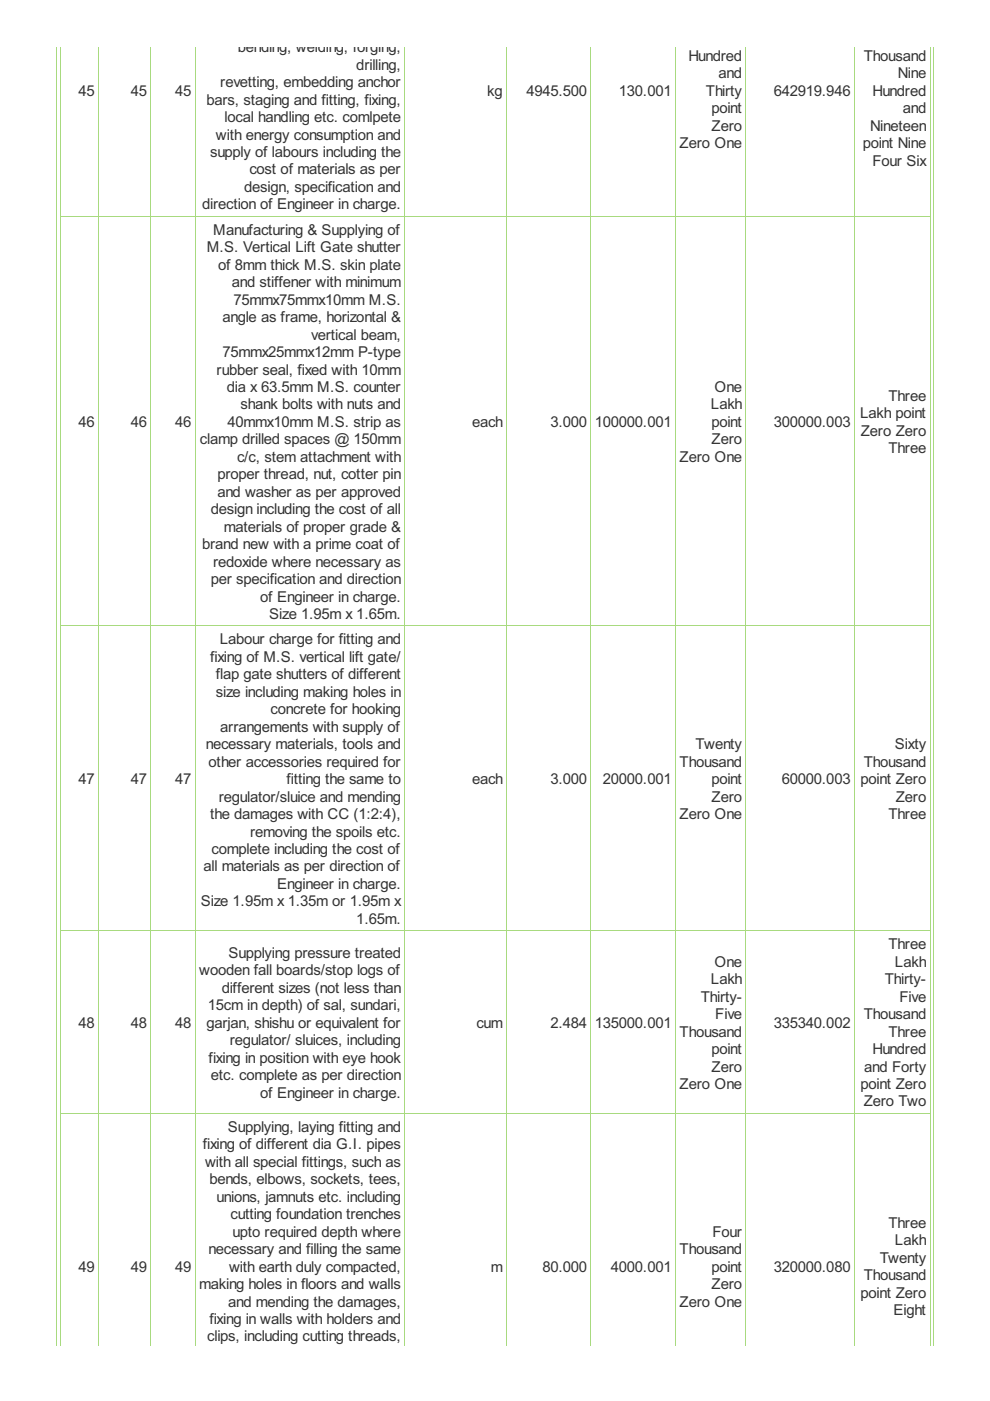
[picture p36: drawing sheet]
<svg xmlns="http://www.w3.org/2000/svg" width="210mm" height="297mm" viewBox="0 0 210 297" stroke-linecap="round" stroke-linejoin="round" font-family="sans-serif">
<defs><g id="words">
<g font-size="3.5" fill="#333">
<text x="50.4" y="11.1">bending, welding, forging,</text>
<text x="75.6" y="14.8">drilling,</text>
<text x="145.9" y="12.9">Hundred</text>
<text x="152.4" y="16.6">and</text>
<text x="183.1" y="12.9">Thousand</text>
<text x="190.4" y="16.6">Nine</text>
<text x="16.6" y="20.3">45</text>
<text x="27.7" y="20.3">45</text>
<text x="37.1" y="20.3">45</text>
<text x="43.8" y="22.2">bars, staging and fitting, fixing,</text>
<text x="46.7" y="18.5">revetting, embedding anchor</text>
<text x="103.3" y="20.3">kg</text>
<text x="111.6" y="20.3">4945.500</text>
<text x="131.2" y="20.3">130.001</text>
<text x="149.6" y="20.3">Thirty</text>
<text x="164.1" y="20.3">642919.946</text>
<text x="185" y="20.3">Hundred</text>
<text x="45.8" y="29.6">with energy consumption and</text>
<text x="47.6" y="25.9">local handling etc. comlpete</text>
<text x="150.8" y="24">point</text>
<text x="150.9" y="27.7">Zero</text>
<text x="184.5" y="27.7">Nineteen</text>
<text x="191.4" y="24">and</text>
<text x="44.5" y="33.3">supply of labours including the</text>
<text x="144.1" y="31.4">Zero One</text>
<text x="182.9" y="31.4">point Nine</text>
<text x="185" y="35.1">Four Six</text>
<text x="51.8" y="40.7">design, specification and</text>
<text x="52.9" y="37">cost of materials as per</text>
<text x="42.8" y="44.4">direction of Engineer in charge.</text>
<text x="43.8" y="53.5">M.S. Vertical Lift Gate shutter</text>
<text x="45.2" y="49.8">Manufacturing &amp; Supplying of</text>
<text x="46.2" y="57.2">of 8mm thick M.S. skin plate</text>
<text x="49.2" y="60.9">and stiffener with minimum</text>
<text x="49.5" y="64.6">75mmx75mmx10mm M.S.</text>
<text x="47.2" y="68.3">angle as frame, horizontal &amp;</text>
<text x="47.2" y="75.7">75mmx25mmx12mm P-type</text>
<text x="66" y="72">vertical beam,</text>
<text x="45.9" y="79.4">rubber seal, fixed with 10mm</text>
<text x="48.1" y="83.1">dia x 63.5mm M.S. counter</text>
<text x="151.5" y="83.1">One</text>
<text x="51" y="86.8">shank bolts with nuts and</text>
<text x="150.7" y="86.8">Lakh</text>
<text x="182.4" y="88.7">Lakh point</text>
<text x="188.4" y="85">Three</text>
<text x="16.6" y="90.5">46</text>
<text x="27.7" y="90.5">46</text>
<text x="37.1" y="90.5">46</text>
<text x="42.4" y="94.2">clamp drilled spaces @ 150mm</text>
<text x="48.2" y="90.5">40mmx10mm M.S. strip as</text>
<text x="100.1" y="90.5">each</text>
<text x="116.7" y="90.5">3.000</text>
<text x="126.1" y="90.5">100000.001</text>
<text x="150.8" y="90.5">point</text>
<text x="150.9" y="94.2">Zero</text>
<text x="164.1" y="90.5">300000.003</text>
<text x="182.5" y="92.4">Zero Zero</text>
<text x="46.1" y="101.6">proper thread, nut, cotter pin</text>
<text x="50.3" y="97.9">c/c, stem attachment with</text>
<text x="144.1" y="97.9">Zero One</text>
<text x="188.4" y="96.1">Three</text>
<text x="46.1" y="105.3">and washer as per approved</text>
<text x="44.7" y="109">design including the cost of all</text>
<text x="47.5" y="112.7">materials of proper grade &amp;</text>
<text x="42.8" y="116.4">brand new with a prime coat of</text>
<text x="44.7" y="123.8">per specification and direction</text>
<text x="45.2" y="120.1">redoxide where necessary as</text>
<text x="55.2" y="127.5">of Engineer in charge.</text>
<text x="57.1" y="131.2">Size 1.95m x 1.65m.</text>
<text x="46.6" y="136.6">Labour charge for fitting and</text>
<text x="44.5" y="140.3">fixing of M.S. vertical lift gate/</text>
<text x="45.8" y="144">flap gate shutters of different</text>
<text x="45.8" y="147.7">size including making holes in</text>
<text x="46.7" y="155.1">arrangements with supply of</text>
<text x="57.3" y="151.4">concrete for hooking</text>
<text x="43.6" y="158.8">necessary materials, tools and</text>
<text x="147.5" y="158.8">Twenty</text>
<text x="189.8" y="158.8">Sixty</text>
<text x="16.6" y="166.3">47</text>
<text x="27.7" y="166.3">47</text>
<text x="37.1" y="166.3">47</text>
<text x="44.2" y="162.6">other accessories required for</text>
<text x="60.7" y="166.3">fitting the same to</text>
<text x="100.1" y="166.3">each</text>
<text x="116.7" y="166.3">3.000</text>
<text x="127.8" y="166.3">20000.001</text>
<text x="144.1" y="162.6">Thousand</text>
<text x="150.8" y="166.3">point</text>
<text x="165.8" y="166.3">60000.003</text>
<text x="182.5" y="166.3">point Zero</text>
<text x="183.1" y="162.6">Thousand</text>
<text x="44.5" y="173.7">the damages with CC (1:2:4),</text>
<text x="46.4" y="170">regulator/sluice and mending</text>
<text x="144.1" y="173.7">Zero One</text>
<text x="150.9" y="170">Zero</text>
<text x="188.4" y="173.7">Three</text>
<text x="189.9" y="170">Zero</text>
<text x="53" y="177.4">removing the spoils etc.</text>
<text x="43.2" y="184.8">all materials as per direction of</text>
<text x="44.9" y="181.1">complete including the cost of</text>
<text x="58.8" y="188.5">Engineer in charge.</text>
<text x="42.6" y="192.2">Size 1.95m x 1.35m or 1.95m x</text>
<text x="75.6" y="195.9">1.65m.</text>
<text x="48.5" y="203.1">Supplying pressure treated</text>
<text x="188.4" y="201.3">Three</text>
<text x="42.2" y="206.8">wooden fall boards/stop logs of</text>
<text x="150.7" y="208.7">Lakh</text>
<text x="151.5" y="205">One</text>
<text x="187.6" y="208.7">Thirty-</text>
<text x="189.8" y="205">Lakh</text>
<text x="44.1" y="214.2">15cm in depth) of sal, sundari,</text>
<text x="47" y="210.5">different sizes (not less than</text>
<text x="148.6" y="212.4">Thirty-</text>
<text x="190.7" y="212.4">Five</text>
<text x="16.6" y="217.9">48</text>
<text x="27.7" y="217.9">48</text>
<text x="37.1" y="217.9">48</text>
<text x="43.8" y="217.9">garjan, shishu or equivalent for</text>
<text x="48.7" y="221.6">regulator/ sluices, including</text>
<text x="101" y="217.9">cum</text>
<text x="116.7" y="217.9">2.484</text>
<text x="126.1" y="217.9">135000.001</text>
<text x="144.1" y="219.8">Thousand</text>
<text x="151.7" y="216.1">Five</text>
<text x="164.1" y="217.9">335340.002</text>
<text x="183.1" y="216.1">Thousand</text>
<text x="188.4" y="219.8">Three</text>
<text x="44.2" y="225.3">fixing in position with eye hook</text>
<text x="150.8" y="223.5">point</text>
<text x="150.9" y="227.2">Zero</text>
<text x="183.2" y="227.2">and Forty</text>
<text x="185" y="223.5">Hundred</text>
<text x="44.7" y="229">etc. complete as per direction</text>
<text x="55.2" y="232.7">of Engineer in charge.</text>
<text x="144.1" y="230.9">Zero One</text>
<text x="182.5" y="230.9">point Zero</text>
<text x="48.3" y="240">Supplying, laying fitting and</text>
<text x="183.1" y="234.6">Zero Two</text>
<text x="43" y="243.7">fixing of different dia G.I. pipes</text>
<text x="43.5" y="247.4">with all special fittings, such as</text>
<text x="44.4" y="251.1">bends, elbows, sockets, tees,</text>
<text x="45.9" y="254.8">unions, jamnuts etc. including</text>
<text x="48.9" y="258.5">cutting foundation trenches</text>
<text x="49.3" y="262.2">upto required depth where</text>
<text x="151" y="262.2">Four</text>
<text x="188.4" y="260.4">Three</text>
<text x="16.6" y="269.6">49</text>
<text x="27.7" y="269.6">49</text>
<text x="37.1" y="269.6">49</text>
<text x="44.2" y="265.9">necessary and filling the same</text>
<text x="48.6" y="269.6">with earth duly compacted,</text>
<text x="104.1" y="269.6">m</text>
<text x="115" y="269.6">80.000</text>
<text x="129.5" y="269.6">4000.001</text>
<text x="144.1" y="265.9">Thousand</text>
<text x="150.8" y="269.6">point</text>
<text x="164.1" y="269.6">320000.080</text>
<text x="186.5" y="267.8">Twenty</text>
<text x="189.8" y="264.1">Lakh</text>
<text x="42.2" y="273.3">making holes in floors and walls</text>
<text x="150.9" y="273.3">Zero</text>
<text x="182.5" y="275.2">point Zero</text>
<text x="183.1" y="271.5">Thousand</text>
<text x="44.4" y="280.7">fixing in walls with holders and</text>
<text x="48.4" y="277">and mending the damages,</text>
<text x="144.1" y="277">Zero One</text>
<text x="189.4" y="278.9">Eight</text>
<text x="43.9" y="284.4">clips, including cutting threads,</text>
</g>
</g></defs>
<g fill="none" stroke="#a8da7f" stroke-width=".21">
<path d="M11.9 9.9v275.3M12.8 9.9v275.3M20.9 9.9v275.3M32 9.9v275.3M41.4 9.9v275.3M85.8 9.9v275.3M107.4 9.9v275.3M125.3 9.9v275.3M143.2 9.9v275.3M158.2 9.9v275.3M181.1 9.9v275.3M197.2 9.9v275.3"/>
<path d="M198 9.9v275.3M12.8 45.9h184.5M12.8 132.7h184.5M12.8 197.3h184.5M12.8 236.1h184.5"/>
</g>
<use href="#words"/>
</svg>
